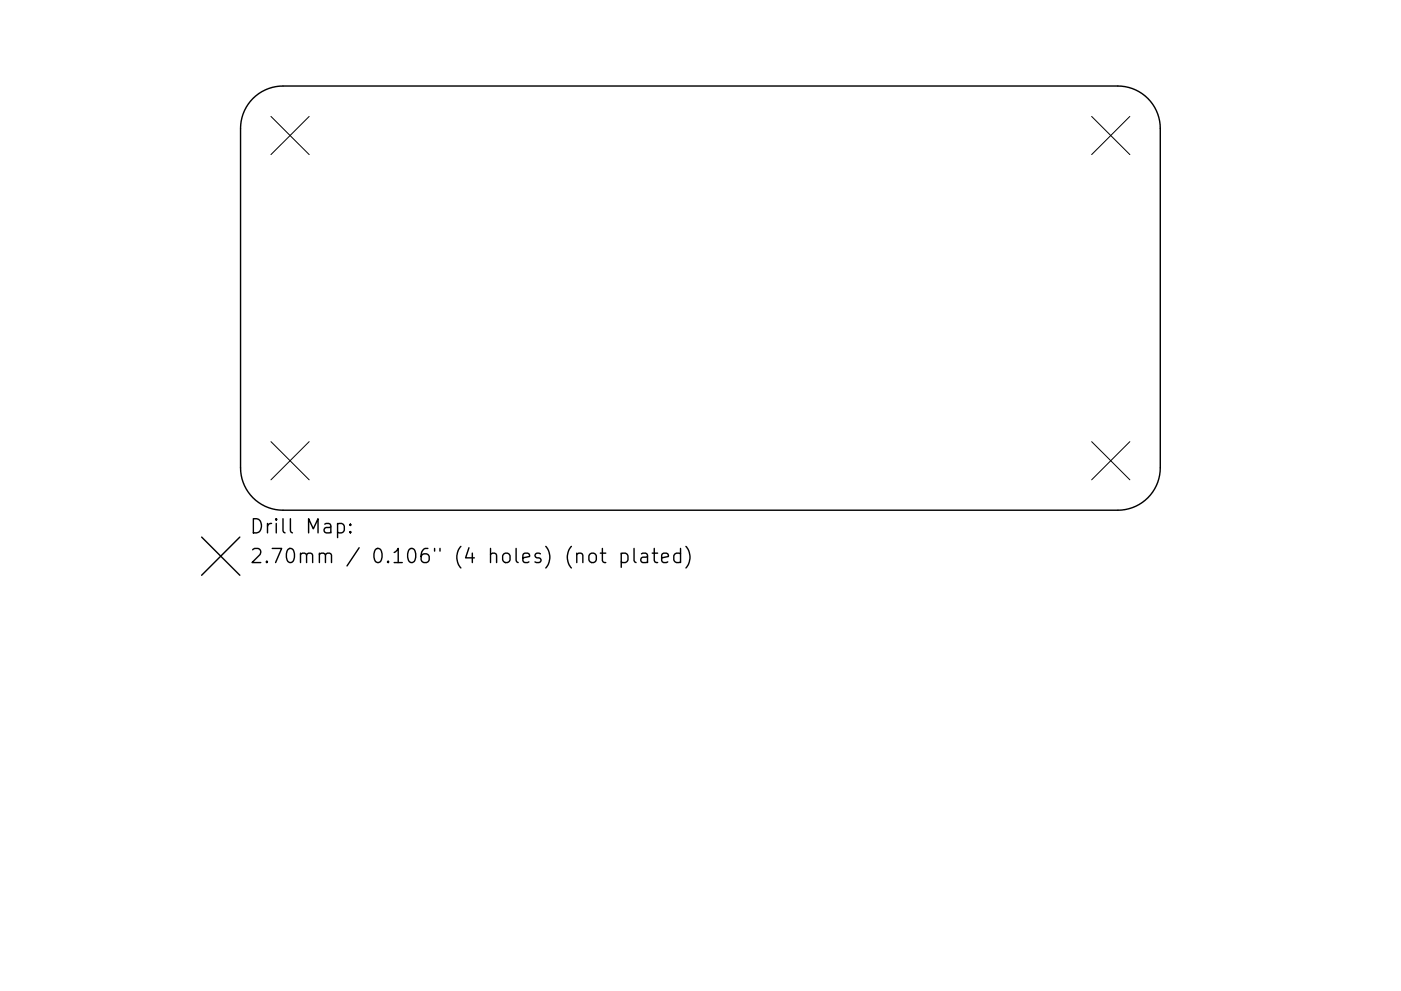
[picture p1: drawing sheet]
<svg xmlns="http://www.w3.org/2000/svg" width="297mm" height="210mm" viewBox="0 0 297 210" stroke-linecap="round" stroke-linejoin="round" font-family="sans-serif">
<defs><g id="words">
<g font-size="4.2">
<text x="52.9" y="113.2">Drill Map:</text>
<text x="52.9" y="119.5">2.70mm / 0.106&quot; (4 holes) (not plated)</text>
</g>
</g></defs>
<g fill="none" stroke="#000" stroke-width=".3">
<path d="M53.6 20.9a9 9 0 0 1 6.4-2.6h177a9 9 0 0 1 9 9v72a9 9 0 0 1-9 9h-177a9 9 0 0 1-9-9v-72a9 9 0 0 1 2.6-6.4zM42.8 114l8.1 8.1M50.9 114l-8.1 8.1M71.6 111.2l.8-.1 .6 .5v.9l-.3 .4-.3 .2-.8-.2M74.3 112.8l.1 .1-.1 .2-.2-.2 .2-.1v.3M74.3 111.2l.1 .1-.1 .2-.2-.2 .2-.1v.3M125 117.6a.81 .81 0 0 1 .8-.3 .81 .81 0 0 1 .6 .6v.9a.81 .81 0 0 1-.8 .6 .81 .81 0 0 1-.7-.6v-.9zM127.3 117.4h1.1M127.7 116.4v2.5l.2 .3 .5 .2M131.7 117.5l.9-.1 .5 .5v.9l-.2 .4-.3 .2-.9-.2M131.7 117.4v3M134.4 116.4v2.5l.5 .5"/>
<path d="M136 117.5l.3-.1 .8 .1 .2 .3v1.6M137.3 118.1l-1 .1a.59 .59 0 0 0-.5 .6 .59 .59 0 0 0 .5 .6l1-.2M138.3 117.4h1.1M138.7 116.4v2.5l.2 .3 .5 .2M140.3 118.4l1.4-.3-.1-.6-.9-.1-.4 .4v1.1l.1 .3 .3 .2 .9-.2M144.3 117.5l-.9-.1-.5 .5v.9l.2 .4 .3 .2 .9-.2M144.3 116.4v3M145.4 115.9a3.4 3.4 0 0 1 0 4.6"/>
</g>
<path d="M57.5 24.7l8.1 8.1M65.6 24.7l-8.1 8.1M231.5 24.7l8.1 8.1M239.6 24.7l-8.1 8.1M57.5 93.7l8.1 8.1M65.6 93.7l-8.1 8.1M231.5 93.7l8.1 8.1M239.6 93.7l-8.1 8.1" fill="none" stroke="#000" stroke-width=".21"/>
<use href="#words"/>
</svg>
